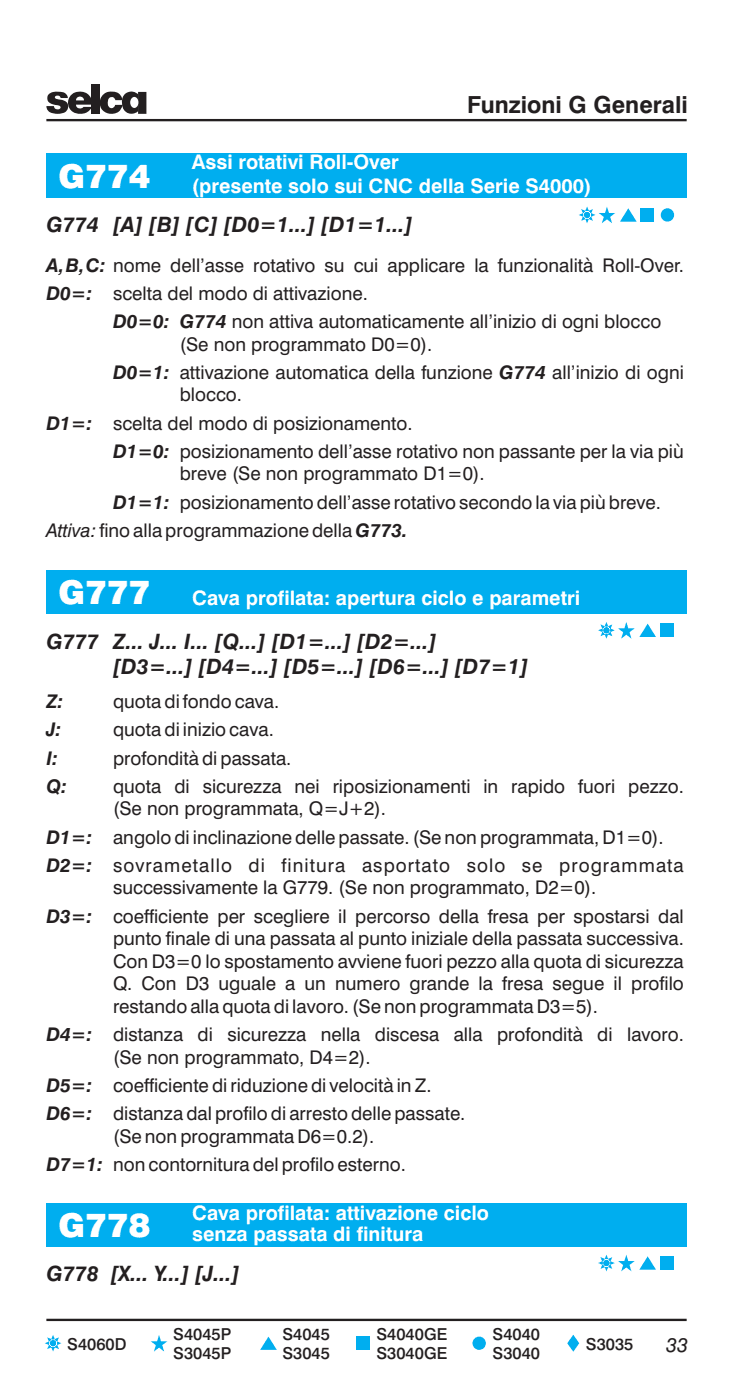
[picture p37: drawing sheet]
<svg xmlns="http://www.w3.org/2000/svg" width="110mm" height="210mm" viewBox="0 0 110 210" stroke-linecap="round" stroke-linejoin="round" font-family="sans-serif">
<defs><g id="words">
<g font-size="4.9" fill="#fff">
<text x="8.8" y="28.2">G774</text>
<text x="12.8" y="28.2">26</text>
<text x="8.8" y="90.7">G777</text>
<text x="12.8" y="90.7">26</text>
<text x="8.8" y="185.6">G778</text>
<text x="12.8" y="185.6">26</text>
</g>
<text font-size="3.5" fill="#231f20" x="70.1" y="17">Funzioni G Generali</text>
<g font-size="3.2" fill="#231f20">
<text x="7" y="34.8">G774 [A] [B] [C] [D0=1...] [D1=1...]</text>
<text x="7" y="97.3">G777 Z... J... I... [Q...] [D1=...] [D2=...]</text>
<text x="17" y="101.1">[D3=...] [D4=...] [D5=...] [D6=...] [D7=1]</text>
<text x="7" y="192.2">G778 [X... Y...] [J...]</text>
</g>
<g font-size="3" fill="#fff">
<text x="28.8" y="25.3">Assi rotativi Roll-Over</text>
<text x="28.8" y="28.9">(presente solo sui CNC della Serie S4000)</text>
<text x="28.8" y="90.7">Cava profilata: apertura ciclo e parametri</text>
<text x="28.8" y="183">Cava profilata: attivazione ciclo</text>
<text x="28.8" y="186.1">senza passata di finitura</text>
</g>
<text font-size="3" fill="#231f20" x="99.9" y="202.8">33</text>
<g font-size="2.8" fill="#231f20">
<text x="7" y="40.7">A,B,C: nome dell’asse rotativo su cui applicare la funzionalità Roll-Over.</text>
<text x="7" y="45">D0=:</text>
<text x="17" y="45">scelta del modo di attivazione.</text>
<text x="17" y="49.2">D0=0: G774 non attiva automaticamente all’inizio di ogni blocco</text>
<text x="27" y="52.6">(Se non programmato D0=0).</text>
<text x="17" y="56.8">D0=1: attivazione automatica della funzione G774 all’inizio di ogni</text>
<text x="7" y="64.4">D1=:</text>
<text x="17" y="64.4">scelta del modo di posizionamento.</text>
<text x="27" y="60.2">blocco.</text>
<text x="17" y="68.7">D1=0: posizionamento dell’asse rotativo non passante per la via più</text>
<text x="17" y="76.3">D1=1: posizionamentodell’asserotativosecondolaviapiùbreve.</text>
<text x="27" y="72.1">breve (Se non programmato D1=0).</text>
<text x="7" y="80.5">Attiva:finoallaprogrammazionedellaG773.</text>
<text x="7" y="106.2">Z:</text>
<text x="17" y="106.2">quotadifondocava.</text>
<text x="7" y="110.5">J:</text>
<text x="17" y="110.5">quotadiiniziocava.</text>
<text x="7" y="114.7">I:</text>
<text x="7" y="118.9">Q:</text>
<text x="17" y="114.7">profonditàdipassata.</text>
<text x="17" y="118.9">quota di sicurezza nei riposizionamenti in rapido fuori pezzo.</text>
<text x="17" y="122.3">(Se non programmata, Q=J+2).</text>
<text x="7" y="126.6">D1=:</text>
<text x="7" y="130.8">D2=:</text>
<text x="17" y="126.6">angolodiinclinazionedellepassate.(Senonprogrammata,D1=0).</text>
<text x="17" y="130.8">sovrametallo</text>
<text x="37.3" y="130.8">di</text>
<text x="42.2" y="130.8">finitura</text>
<text x="54.3" y="130.8">asportato</text>
<text x="70" y="130.8">solo</text>
<text x="78.3" y="130.8">se</text>
<text x="83.8" y="130.8">programmata</text>
<text x="17" y="134.2">successivamente la G779. (Se non programmato, D2=0).</text>
<text x="7" y="138.4">D3=:</text>
<text x="17" y="138.4">coefficiente per scegliere il percorso della fresa per spostarsi dal</text>
<text x="17" y="141.8">punto finale di una passata al punto iniziale della passata successiva.</text>
<text x="17" y="145.2">Con D3=0 lo spostamento avviene fuori pezzo alla quota di sicurezza</text>
<text x="17" y="148.6">Q. Con D3 uguale a un numero grande la fresa segue il profilo</text>
<text x="17" y="152">restandoallaquotadilavoro.(SenonprogrammataD3=5).</text>
<text x="7" y="156.2">D4=:</text>
<text x="17" y="156.2">distanza</text>
<text x="17" y="159.6">(Se non programmato, D4=2).</text>
<text x="29.6" y="156.2">di</text>
<text x="34.1" y="156.2">sicurezza</text>
<text x="48.1" y="156.2">nella</text>
<text x="56.2" y="156.2">discesa</text>
<text x="68" y="156.2">alla</text>
<text x="74.5" y="156.2">profondità</text>
<text x="89.6" y="156.2">di</text>
<text x="94" y="156.2">lavoro.</text>
<text x="7" y="163.8">D5=:</text>
<text x="17" y="163.8">coefficientediriduzionedivelocitàinZ.</text>
<text x="7" y="168">D6=:</text>
<text x="17" y="168">distanzadalprofilodiarrestodellepassate.</text>
<text x="17" y="171.4">(SenonprogrammataD6=0.2).</text>
<text x="7" y="175.7">D7=1: noncontornituradelprofiloesterno.</text>
</g>
<g font-size="2.5" fill="#231f20">
<text x="10.1" y="202.5">S4060D</text>
<text x="26" y="201">S4045P</text>
<text x="26" y="203.9">S3045P</text>
<text x="42.4" y="201">S4045</text>
<text x="42.4" y="203.9">S3045</text>
<text x="56.5" y="201">S4040GE</text>
<text x="56.5" y="203.9">S3040GE</text>
<text x="73.9" y="201">S4040</text>
<text x="73.9" y="203.9">S3040</text>
<text x="87.9" y="202.5">S3035</text>
</g>
</g></defs>
<g fill="#00aeef">
<path d="M7 23h96v6.7h-96z"/>
<path d="M89.8 32h.9l.3-1 .3 1h1l-.8 .5 .3 1-.8-.6-.8 .6 .3-1z"/>
<path d="M96.1 31.2h2v2h-2z"/>
</g>
<g fill="#00aeef">
<path d="M87.1 31.4l2.2 .8-2.2 .9 .9-2.1 .9 2.1-2.1-.9 2.1-.8-.9 2.1z" fill-rule="evenodd"/>
<path d="M94.2 31.2l1.3 2h-2.5z" fill-rule="evenodd"/>
<circle cx="100.1" cy="32.2" r="1"/>
</g>
<path d="M7 198h96" fill="none" stroke="#231f20" stroke-width=".35"/>
<g fill="#00aeef">
<path d="M86 200.2l.9 1.3-.9 1.3-.9-1.3z" fill-rule="evenodd"/>
<path d="M40.3 200.5l1.2 2h-2.5z" fill-rule="evenodd"/>
<path d="M7.1 200.6l2.1 .9-2.1 .9 .9-2.1 .8 2.1-2.1-.9 2.1-.9-.8 2.2z" fill-rule="evenodd"/>
<circle cx="71.8" cy="201.5" r="1"/>
</g>
<g fill="#00aeef">
<path d="M22.6 201.2h1l.2-.9 .3 .9h1l-.8 .6 .3 1-.8-.6-.7 .6 .3-1z"/>
<path d="M53.4 200.5h2v2h-2z"/>
</g>
<path d="M7 18h96" fill="none" stroke="#231f20" stroke-width=".35"/>
<path d="M13.8 12.7h1.2v4.4h-1.2z" fill="#231f20"/>
<g fill="#231f20">
<path d="M10.6 14.4a1.73 1.73 0 0 0-.1 2.1 1.73 1.73 0 0 0 2.1 .5 1.81 1.81 0 0 0 1.2-1h-1.3a.62 .62 0 0 1-.7 .3 .62 .62 0 0 1-.4-.6h2.4a1.84 1.84 0 0 0-1.1-1.9 1.84 1.84 0 0 0-2.1 .6zM11.5 14.7a.6 .6 0 0 1 .7-.2 .6 .6 0 0 1 .4 .6h-1.2z" fill-rule="evenodd"/>
<path d="M7.3 14.2a2.37 2.37 0 0 1 2.7 0l.2 .5h-1.1l-.1-.1a.46 .46 0 0 0-.8 0l.3 .3a1.63 1.63 0 0 1 1.7 .8 1.13 1.13 0 0 1-1.2 1.4 1.76 1.76 0 0 1-2-.8v-.4h1.1a.55 .55 0 0 0 .3 .5 .55 .55 0 0 0 .6-.1l.1-.2-.2-.2-1-.2a.92 .92 0 0 1-.6-1.5z" fill-rule="evenodd"/>
<path d="M15.4 14.3a1.81 1.81 0 0 1 2.9 .4v.3h-1a.58 .58 0 0 0-.7-.4 .58 .58 0 0 0-.4 .7 .66 .66 0 0 0 .7 .9l.4-.5h1.1a1.72 1.72 0 0 1-2.5 1.2 1.72 1.72 0 0 1-.5-2.6z" fill-rule="evenodd"/>
<path d="M20.7 13.8h1.3v3.3h-1.3z" fill-rule="evenodd"/>
<path d="M18.7 14.1a1.46 1.46 0 0 1 2 .1v.9a.57 .57 0 0 0-.6-.6 .57 .57 0 0 0-.5 .5 .74 .74 0 0 0 0 .9 .74 .74 0 0 0 .8 .2l.3-.4v1a1.48 1.48 0 0 1-1.7 .2 1.48 1.48 0 0 1-.7-1.6v-.5z" fill-rule="evenodd"/>
</g>
<g fill="#00aeef">
<path d="M7 85.5h96v6.5h-96z"/>
<path d="M92.7 94.3h.9l.3-1 .3 1h1l-.8 .6 .3 .9-.8-.6-.8 .6 .3-.9z"/>
<path d="M99 93.6h2v2h-2z"/>
<path d="M7 180.5h96v6.5h-96z"/>
<path d="M92.7 189.2h.9l.3-1 .3 1h1l-.8 .6 .3 .9-.8-.6-.8 .6 .3-.9z"/>
<path d="M99 188.5h2v2h-2z"/>
</g>
<g fill="#00aeef">
<path d="M90 93.7l2.2 .9-2.2 .8 .9-2.1 .9 2.1-2.1-.8 2.1-.9-.9 2.1z" fill-rule="evenodd"/>
<path d="M97.1 93.6l1.3 2h-2.5z" fill-rule="evenodd"/>
<path d="M90 188.6l2.2 .9-2.2 .9 .9-2.2 .9 2.2-2.1-.9 2.1-.9-.9 2.1z" fill-rule="evenodd"/>
<path d="M97.1 188.5l1.3 2h-2.5z" fill-rule="evenodd"/>
</g>
<use href="#words"/>
</svg>
